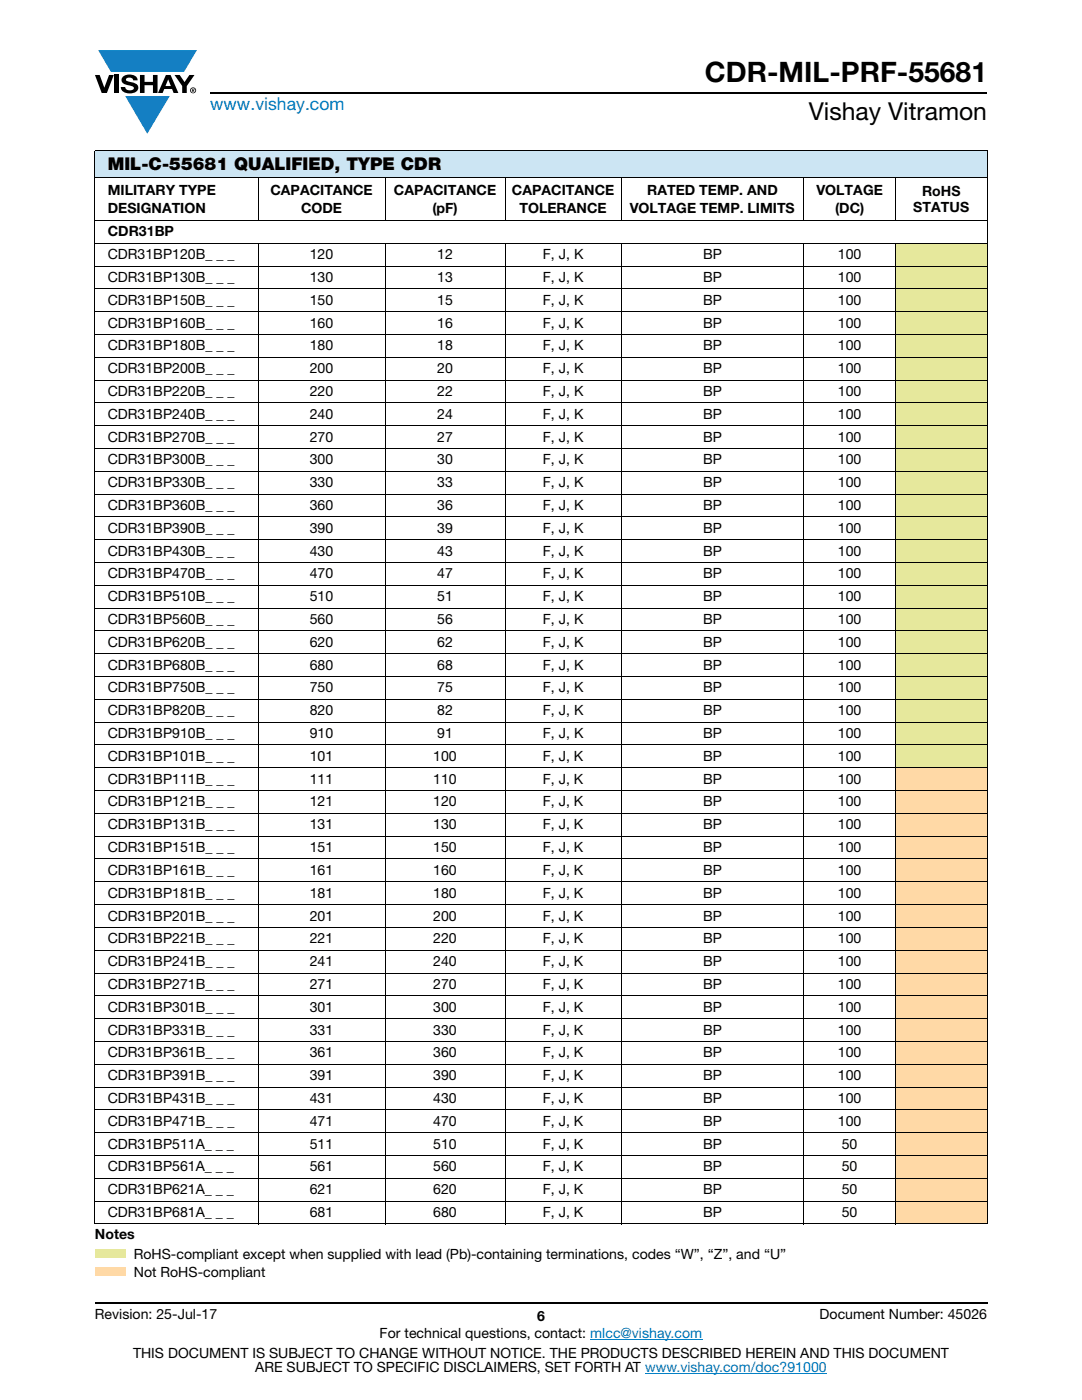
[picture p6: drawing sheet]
<svg xmlns="http://www.w3.org/2000/svg" width="216mm" height="279mm" viewBox="0 0 216 279" stroke-linecap="round" stroke-linejoin="round" font-family="sans-serif">
<defs><g id="words">
<text font-size="5.6" x="140.6" y="16.4">CDR-MIL-PRF-55681</text>
<text font-size="4.9" x="161.4" y="24">Vishay Vitramon</text>
<text font-size="3.5" fill="#007ec4" x="42" y="21.9">www.vishay.com</text>
<text font-size="3.5" x="21.5" y="34">MIL-C-55681 QUALIFIED, TYPE CDR</text>
<g font-size="2.8">
<text x="21.5" y="38.9">MILITARY TYPE</text>
<text x="54" y="38.9">CAPACITANCE</text>
<text x="78.6" y="38.9">CAPACITANCE</text>
<text x="102.1" y="38.9">CAPACITANCE</text>
<text x="129.1" y="38.9">RATED TEMP. AND</text>
<text x="162.9" y="38.9">VOLTAGE</text>
<text x="184" y="39.1">RoHS</text>
<text x="21.5" y="47.2">CDR31BP</text>
<text x="21.5" y="42.4">DESIGNATION</text>
<text x="60.1" y="42.4">CODE</text>
<text x="86.3" y="42.4">(pF)</text>
<text x="103.7" y="42.4">TOLERANCE</text>
<text x="125.6" y="42.4">VOLTAGE TEMP. LIMITS</text>
<text x="166.6" y="42.4">(DC)</text>
<text x="182.2" y="42.2">STATUS</text>
<text x="21.5" y="51.7">CDR31BP120B_ _ _</text>
<text x="61.8" y="51.7">120</text>
<text x="87.2" y="51.7">12</text>
<text x="108.3" y="51.7">F, J, K</text>
<text x="140.3" y="51.7">BP</text>
<text x="167.2" y="51.7">100</text>
<text x="21.5" y="56.3">CDR31BP130B_ _ _</text>
<text x="61.8" y="56.3">130</text>
<text x="87.2" y="56.3">13</text>
<text x="108.3" y="56.3">F, J, K</text>
<text x="140.3" y="56.3">BP</text>
<text x="167.2" y="56.3">100</text>
<text x="21.5" y="60.8">CDR31BP150B_ _ _</text>
<text x="21.5" y="65.4">CDR31BP160B_ _ _</text>
<text x="61.8" y="60.8">150</text>
<text x="61.8" y="65.4">160</text>
<text x="87.2" y="60.8">15</text>
<text x="87.2" y="65.4">16</text>
<text x="108.3" y="60.8">F, J, K</text>
<text x="108.3" y="65.4">F, J, K</text>
<text x="140.3" y="60.8">BP</text>
<text x="140.3" y="65.4">BP</text>
<text x="167.2" y="60.8">100</text>
<text x="167.2" y="65.4">100</text>
<text x="21.5" y="69.9">CDR31BP180B_ _ _</text>
<text x="61.8" y="69.9">180</text>
<text x="87.2" y="69.9">18</text>
<text x="108.3" y="69.9">F, J, K</text>
<text x="140.3" y="69.9">BP</text>
<text x="167.2" y="69.9">100</text>
<text x="21.5" y="74.5">CDR31BP200B_ _ _</text>
<text x="61.8" y="74.5">200</text>
<text x="87.2" y="74.5">20</text>
<text x="108.3" y="74.5">F, J, K</text>
<text x="140.3" y="74.5">BP</text>
<text x="167.2" y="74.5">100</text>
<text x="21.5" y="79">CDR31BP220B_ _ _</text>
<text x="21.5" y="83.6">CDR31BP240B_ _ _</text>
<text x="61.8" y="79">220</text>
<text x="61.8" y="83.6">240</text>
<text x="87.2" y="79">22</text>
<text x="87.2" y="83.6">24</text>
<text x="108.3" y="79">F, J, K</text>
<text x="108.3" y="83.6">F, J, K</text>
<text x="140.3" y="79">BP</text>
<text x="140.3" y="83.6">BP</text>
<text x="167.2" y="79">100</text>
<text x="167.2" y="83.6">100</text>
<text x="21.5" y="88.1">CDR31BP270B_ _ _</text>
<text x="61.8" y="88.1">270</text>
<text x="87.2" y="88.1">27</text>
<text x="108.3" y="88.1">F, J, K</text>
<text x="140.3" y="88.1">BP</text>
<text x="167.2" y="88.1">100</text>
<text x="21.5" y="92.7">CDR31BP300B_ _ _</text>
<text x="61.8" y="92.7">300</text>
<text x="87.2" y="92.7">30</text>
<text x="108.3" y="92.7">F, J, K</text>
<text x="140.3" y="92.7">BP</text>
<text x="167.2" y="92.7">100</text>
<text x="21.5" y="97.2">CDR31BP330B_ _ _</text>
<text x="21.5" y="101.8">CDR31BP360B_ _ _</text>
<text x="61.8" y="97.2">330</text>
<text x="61.8" y="101.8">360</text>
<text x="87.2" y="97.2">33</text>
<text x="87.2" y="101.8">36</text>
<text x="108.3" y="97.2">F, J, K</text>
<text x="108.3" y="101.8">F, J, K</text>
<text x="140.3" y="97.2">BP</text>
<text x="140.3" y="101.8">BP</text>
<text x="167.2" y="97.2">100</text>
<text x="167.2" y="101.8">100</text>
<text x="21.5" y="106.3">CDR31BP390B_ _ _</text>
<text x="61.8" y="106.3">390</text>
<text x="87.2" y="106.3">39</text>
<text x="108.3" y="106.3">F, J, K</text>
<text x="140.3" y="106.3">BP</text>
<text x="167.2" y="106.3">100</text>
<text x="21.5" y="110.9">CDR31BP430B_ _ _</text>
<text x="61.8" y="110.9">430</text>
<text x="87.2" y="110.9">43</text>
<text x="108.3" y="110.9">F, J, K</text>
<text x="140.3" y="110.9">BP</text>
<text x="167.2" y="110.9">100</text>
<text x="21.5" y="115.4">CDR31BP470B_ _ _</text>
<text x="21.5" y="120">CDR31BP510B_ _ _</text>
<text x="61.8" y="115.4">470</text>
<text x="61.8" y="120">510</text>
<text x="87.2" y="115.4">47</text>
<text x="87.2" y="120">51</text>
<text x="108.3" y="115.4">F, J, K</text>
<text x="108.3" y="120">F, J, K</text>
<text x="140.3" y="115.4">BP</text>
<text x="140.3" y="120">BP</text>
<text x="167.2" y="115.4">100</text>
<text x="167.2" y="120">100</text>
<text x="21.5" y="124.5">CDR31BP560B_ _ _</text>
<text x="61.8" y="124.5">560</text>
<text x="87.2" y="124.5">56</text>
<text x="108.3" y="124.5">F, J, K</text>
<text x="140.3" y="124.5">BP</text>
<text x="167.2" y="124.5">100</text>
<text x="21.5" y="129.1">CDR31BP620B_ _ _</text>
<text x="61.8" y="129.1">620</text>
<text x="87.2" y="129.1">62</text>
<text x="108.3" y="129.1">F, J, K</text>
<text x="140.3" y="129.1">BP</text>
<text x="167.2" y="129.1">100</text>
<text x="21.5" y="133.6">CDR31BP680B_ _ _</text>
<text x="61.8" y="133.6">680</text>
<text x="87.2" y="133.6">68</text>
<text x="108.3" y="133.6">F, J, K</text>
<text x="140.3" y="133.6">BP</text>
<text x="167.2" y="133.6">100</text>
<text x="21.5" y="138.2">CDR31BP750B_ _ _</text>
<text x="21.5" y="142.7">CDR31BP820B_ _ _</text>
<text x="61.8" y="138.2">750</text>
<text x="61.8" y="142.7">820</text>
<text x="87.2" y="138.2">75</text>
<text x="87.2" y="142.7">82</text>
<text x="108.3" y="138.2">F, J, K</text>
<text x="108.3" y="142.7">F, J, K</text>
<text x="140.3" y="138.2">BP</text>
<text x="140.3" y="142.7">BP</text>
<text x="167.2" y="138.2">100</text>
<text x="167.2" y="142.7">100</text>
<text x="21.5" y="147.3">CDR31BP910B_ _ _</text>
<text x="61.8" y="147.3">910</text>
<text x="87.2" y="147.3">91</text>
<text x="108.3" y="147.3">F, J, K</text>
<text x="140.3" y="147.3">BP</text>
<text x="167.2" y="147.3">100</text>
<text x="21.5" y="151.8">CDR31BP101B_ _ _</text>
<text x="61.8" y="151.8">101</text>
<text x="86.4" y="151.8">100</text>
<text x="108.3" y="151.8">F, J, K</text>
<text x="140.3" y="151.8">BP</text>
<text x="167.2" y="151.8">100</text>
<text x="21.5" y="156.4">CDR31BP111B_ _ _</text>
<text x="21.5" y="161">CDR31BP121B_ _ _</text>
<text x="61.8" y="156.4">111</text>
<text x="61.8" y="161">121</text>
<text x="86.4" y="156.4">110</text>
<text x="86.4" y="161">120</text>
<text x="108.3" y="156.4">F, J, K</text>
<text x="108.3" y="161">F, J, K</text>
<text x="140.3" y="156.4">BP</text>
<text x="140.3" y="161">BP</text>
<text x="167.2" y="156.4">100</text>
<text x="167.2" y="161">100</text>
<text x="21.5" y="165.5">CDR31BP131B_ _ _</text>
<text x="61.8" y="165.5">131</text>
<text x="86.4" y="165.5">130</text>
<text x="108.3" y="165.5">F, J, K</text>
<text x="140.3" y="165.5">BP</text>
<text x="167.2" y="165.5">100</text>
<text x="21.5" y="170.1">CDR31BP151B_ _ _</text>
<text x="61.8" y="170.1">151</text>
<text x="86.4" y="170.1">150</text>
<text x="108.3" y="170.1">F, J, K</text>
<text x="140.3" y="170.1">BP</text>
<text x="167.2" y="170.1">100</text>
<text x="21.5" y="174.6">CDR31BP161B_ _ _</text>
<text x="21.5" y="179.2">CDR31BP181B_ _ _</text>
<text x="61.8" y="174.6">161</text>
<text x="61.8" y="179.2">181</text>
<text x="86.4" y="174.6">160</text>
<text x="86.4" y="179.2">180</text>
<text x="108.3" y="174.6">F, J, K</text>
<text x="108.3" y="179.2">F, J, K</text>
<text x="140.3" y="174.6">BP</text>
<text x="140.3" y="179.2">BP</text>
<text x="167.2" y="174.6">100</text>
<text x="167.2" y="179.2">100</text>
<text x="21.5" y="183.7">CDR31BP201B_ _ _</text>
<text x="61.8" y="183.7">201</text>
<text x="86.4" y="183.7">200</text>
<text x="108.3" y="183.7">F, J, K</text>
<text x="140.3" y="183.7">BP</text>
<text x="167.2" y="183.7">100</text>
<text x="21.5" y="188.3">CDR31BP221B_ _ _</text>
<text x="61.8" y="188.3">221</text>
<text x="86.4" y="188.3">220</text>
<text x="108.3" y="188.3">F, J, K</text>
<text x="140.3" y="188.3">BP</text>
<text x="167.2" y="188.3">100</text>
<text x="21.5" y="192.8">CDR31BP241B_ _ _</text>
<text x="21.5" y="197.4">CDR31BP271B_ _ _</text>
<text x="61.8" y="192.8">241</text>
<text x="61.8" y="197.4">271</text>
<text x="86.4" y="192.8">240</text>
<text x="86.4" y="197.4">270</text>
<text x="108.3" y="192.8">F, J, K</text>
<text x="108.3" y="197.4">F, J, K</text>
<text x="140.3" y="192.8">BP</text>
<text x="140.3" y="197.4">BP</text>
<text x="167.2" y="192.8">100</text>
<text x="167.2" y="197.4">100</text>
<text x="21.5" y="201.9">CDR31BP301B_ _ _</text>
<text x="61.8" y="201.9">301</text>
<text x="86.4" y="201.9">300</text>
<text x="108.3" y="201.9">F, J, K</text>
<text x="140.3" y="201.9">BP</text>
<text x="167.2" y="201.9">100</text>
<text x="21.5" y="206.5">CDR31BP331B_ _ _</text>
<text x="61.8" y="206.5">331</text>
<text x="86.4" y="206.5">330</text>
<text x="108.3" y="206.5">F, J, K</text>
<text x="140.3" y="206.5">BP</text>
<text x="167.2" y="206.5">100</text>
<text x="21.5" y="211">CDR31BP361B_ _ _</text>
<text x="21.5" y="215.6">CDR31BP391B_ _ _</text>
<text x="61.8" y="211">361</text>
<text x="61.8" y="215.6">391</text>
<text x="86.4" y="211">360</text>
<text x="86.4" y="215.6">390</text>
<text x="108.3" y="211">F, J, K</text>
<text x="108.3" y="215.6">F, J, K</text>
<text x="140.3" y="211">BP</text>
<text x="140.3" y="215.6">BP</text>
<text x="167.2" y="211">100</text>
<text x="167.2" y="215.6">100</text>
<text x="21.5" y="220.1">CDR31BP431B_ _ _</text>
<text x="61.8" y="220.1">431</text>
<text x="86.4" y="220.1">430</text>
<text x="108.3" y="220.1">F, J, K</text>
<text x="140.3" y="220.1">BP</text>
<text x="167.2" y="220.1">100</text>
<text x="21.5" y="224.7">CDR31BP471B_ _ _</text>
<text x="61.8" y="224.7">471</text>
<text x="86.4" y="224.7">470</text>
<text x="108.3" y="224.7">F, J, K</text>
<text x="140.3" y="224.7">BP</text>
<text x="167.2" y="224.7">100</text>
<text x="21.5" y="229.2">CDR31BP511A_ _ _</text>
<text x="21.5" y="233.8">CDR31BP561A_ _ _</text>
<text x="61.8" y="229.2">511</text>
<text x="61.8" y="233.8">561</text>
<text x="86.4" y="229.2">510</text>
<text x="86.4" y="233.8">560</text>
<text x="108.3" y="229.2">F, J, K</text>
<text x="108.3" y="233.8">F, J, K</text>
<text x="140.3" y="229.2">BP</text>
<text x="140.3" y="233.8">BP</text>
<text x="168" y="229.2">50</text>
<text x="168" y="233.8">50</text>
<text x="21.5" y="238.3">CDR31BP621A_ _ _</text>
<text x="61.8" y="238.3">621</text>
<text x="86.4" y="238.3">620</text>
<text x="108.3" y="238.3">F, J, K</text>
<text x="140.3" y="238.3">BP</text>
<text x="168" y="238.3">50</text>
<text x="21.5" y="242.9">CDR31BP681A_ _ _</text>
<text x="61.8" y="242.9">681</text>
<text x="86.4" y="242.9">680</text>
<text x="108.3" y="242.9">F, J, K</text>
<text x="140.3" y="242.9">BP</text>
<text x="168" y="242.9">50</text>
<text x="18.9" y="247.4">Notes</text>
<text x="26.7" y="251.2">RoHS-compliant except when supplied with lead (Pb)-containing terminations, codes “W”, “Z”, and “U”</text>
<text x="26.7" y="254.8">Not RoHS-compliant</text>
<text x="18.9" y="263.3">Revision: 25-Jul-17</text>
<text x="107.2" y="263.6">6</text>
<text x="163.6" y="263.3">Document Number: 45026</text>
<text x="75.8" y="267.1">For technical questions, contact: mlcc@vishay.com</text>
<text x="26.5" y="271">THIS DOCUMENT IS SUBJECT TO CHANGE WITHOUT NOTICE. THE PRODUCTS DESCRIBED HEREIN AND THIS DOCUMENT</text>
<text x="50.9" y="273.8">ARE SUBJECT TO SPECIFIC DISCLAIMERS, SET FORTH AT www.vishay.com/doc?91000</text>
</g>
</g></defs>
<g fill="#147fc3">
<path d="M19.6 10h19.7l-2.6 4.3h-1.1h-13.5z"/>
<path d="M25 19.2h8.9l-4.5 7.5z"/>
</g>
<g fill="#000">
<path d="M18.9 15h1l.9 2.5 1-2.5h.9l-1.4 3.6h-1zM22.9 15h.9v3.6h-.9zM24.6 15.3a2.1 2.1 0 0 1 2.8 .3l.1 .4h-.9a.79 .79 0 0 0-.7-.5 .79 .79 0 0 0-.8 .4l.3 .3 1 .2a1.08 1.08 0 0 1 1.2 1 1.08 1.08 0 0 1-1.1 1.2 1.73 1.73 0 0 1-2.4-1.2h.9a.96 .96 0 0 0 .8 .6 .96 .96 0 0 0 .9-.4 1.31 1.31 0 0 0-1.2-.6 1.03 1.03 0 0 1-1.1-.6 1.03 1.03 0 0 1 .2-1.1zM27.9 15h.9v1.3h1.7v-1.3h.9v3.6h-.9v-1.6h-1.7v1.6h-.9zM34.8 15h1.1l.9 1.4 1-1.4h1l-1.5 2.2v1.4h-.9v-1.4z"/>
<path d="M33.6 15.9l.5 1.3h-1.1zM33.1 15l-1.6 3.6h1l.3-.8h1.5l.3 .8h1l-1.6-3.6z"/>
<path d="M38.4 17.8h.2v.2h-.2zM38.3 17.7v.7h.1v-.3l.4 .3-.2-.3 .2-.2-.1-.2z"/>
<path d="M38.1 18a.46 .46 0 0 1 .9 0 .46 .46 0 0 1-.9 0zM37.9 18a.6 .6 0 0 0 1.2 0 .6 .6 0 0 0-1.2 0z"/>
</g>
<path d="M42 18.6h155M18.9 260h178.1" fill="none" stroke="#000" stroke-width=".36"/>
<path d="M117.8 267.3h22.3M128.7 274h36.3" fill="none" stroke="#007ec4" stroke-width=".2"/>
<g fill="#e6e89c">
<path d="M178.7 48.6h18.3v4.5h-18.3z"/>
<path d="M178.7 53.1h18.3v4.6h-18.3z"/>
<path d="M178.7 57.7h18.3v4.5h-18.3z"/>
<path d="M178.7 62.2h18.3v4.6h-18.3z"/>
<path d="M178.7 66.8h18.3v4.5h-18.3z"/>
<path d="M178.7 71.3h18.3v4.6h-18.3z"/>
<path d="M178.7 75.9h18.3v4.5h-18.3z"/>
<path d="M178.7 80.4h18.3v4.6h-18.3z"/>
<path d="M178.7 85h18.3v4.5h-18.3z"/>
<path d="M178.7 89.5h18.3v4.6h-18.3z"/>
<path d="M178.7 94.1h18.3v4.5h-18.3z"/>
<path d="M178.7 98.6h18.3v4.6h-18.3z"/>
<path d="M178.7 103.2h18.3v4.5h-18.3z"/>
<path d="M178.7 107.7h18.3v4.6h-18.3z"/>
<path d="M178.7 112.3h18.3v4.5h-18.3z"/>
<path d="M178.7 116.8h18.3v4.6h-18.3z"/>
<path d="M178.7 121.4h18.3v4.5h-18.3z"/>
<path d="M178.7 125.9h18.3v4.6h-18.3z"/>
<path d="M178.7 130.5h18.3v4.5h-18.3z"/>
<path d="M178.7 135h18.3v4.6h-18.3z"/>
<path d="M178.7 139.6h18.3v4.5h-18.3z"/>
<path d="M178.7 144.1h18.3v4.6h-18.3z"/>
<path d="M178.7 148.7h18.3v4.5h-18.3z"/>
</g>
<g fill="#ffd9a6">
<path d="M178.7 153.2h18.3v4.6h-18.3z"/>
<path d="M178.7 157.8h18.3v4.5h-18.3z"/>
<path d="M178.7 162.3h18.3v4.6h-18.3z"/>
<path d="M178.7 166.9h18.3v4.5h-18.3z"/>
<path d="M178.7 171.4h18.3v4.6h-18.3z"/>
<path d="M178.7 176h18.3v4.5h-18.3z"/>
<path d="M178.7 180.5h18.3v4.6h-18.3z"/>
<path d="M178.7 185.1h18.3v4.5h-18.3z"/>
<path d="M178.7 189.6h18.3v4.6h-18.3z"/>
<path d="M178.7 194.2h18.3v4.5h-18.3z"/>
<path d="M178.7 198.7h18.3v4.6h-18.3z"/>
<path d="M178.7 203.3h18.3v4.5h-18.3z"/>
<path d="M178.7 207.8h18.3v4.6h-18.3z"/>
<path d="M178.7 212.4h18.3v4.5h-18.3z"/>
<path d="M178.7 216.9h18.3v4.6h-18.3z"/>
<path d="M178.7 221.5h18.3v4.5h-18.3z"/>
<path d="M178.7 226h18.3v4.6h-18.3z"/>
<path d="M178.7 230.6h18.3v4.5h-18.3z"/>
<path d="M178.7 235.1h18.3v4.6h-18.3z"/>
<path d="M178.7 239.7h18.3v4.5h-18.3z"/>
</g>
<path d="M18.9 30h178.1v5.5h-178.1z" fill="#cce5f3"/>
<path d="M18.9 249.4h6.1v1.7h-6.1z" fill="#e6e89c"/>
<path d="M19.1 249.5h5.9" fill="none" stroke="#e6e89c" stroke-width=".36"/>
<path d="M24.6 249.5h.4v1.6h-.4z" fill="#e6e89c"/>
<path d="M18.9 250.9h5.9" fill="none" stroke="#e6e89c" stroke-width=".36"/>
<path d="M18.9 249.4h.4v1.5h-.4z" fill="#e6e89c"/>
<path d="M18.9 252.9h6.1v1.7h-6.1z" fill="#ffd9a6"/>
<path d="M19 253h5.9" fill="none" stroke="#ffd9a6" stroke-width=".2"/>
<path d="M24.8 253h.1v1.6h-.1z" fill="#ffd9a6"/>
<path d="M18.9 254.6h5.9" fill="none" stroke="#ffd9a6" stroke-width=".2"/>
<path d="M18.9 252.9h.2v1.7h-.2z" fill="#ffd9a6"/>
<g fill="none" stroke="#000" stroke-width=".2">
<path d="M18.9 30h178.1M18.9 35.5h178.1M18.9 30.1v214.1M51.5 35.4v8.7M76.8 35.4v8.7M100.8 35.4v8.7M124 35.4v8.7M160.4 35.4v8.7M178.7 35.4v8.7M197 30.1v214.1M18.9 44h178.1M18.9 48.6h178.1"/>
<path d="M18.9 53.1h178.1M18.9 57.7h178.1M51.5 48.5v195.8M76.8 48.5v195.8M100.8 48.5v195.8M124 48.5v195.8M160.4 48.5v195.8M178.7 48.5v195.8M18.9 62.2h178.1M18.9 66.8h178.1M18.9 71.3h178.1M18.9 75.9h178.1"/>
<path d="M18.9 80.4h178.1M18.9 85h178.1M18.9 89.5h178.1M18.9 94.1h178.1M18.9 98.6h178.1M18.9 103.2h178.1M18.9 107.7h178.1M18.9 112.3h178.1M18.9 116.8h178.1M18.9 121.4h178.1M18.9 125.9h178.1M18.9 130.5h178.1"/>
<path d="M18.9 135h178.1M18.9 139.6h178.1M18.9 144.1h178.1M18.9 148.7h178.1M18.9 153.2h178.1M18.9 157.8h178.1M18.9 162.3h178.1M18.9 166.9h178.1M18.9 171.4h178.1M18.9 176h178.1M18.9 180.5h178.1M18.9 185.1h178.1"/>
<path d="M18.9 189.6h178.1M18.9 194.2h178.1M18.9 198.7h178.1M18.9 203.3h178.1M18.9 207.8h178.1M18.9 212.4h178.1M18.9 216.9h178.1M18.9 221.5h178.1M18.9 226h178.1M18.9 230.6h178.1M18.9 235.1h178.1M18.9 239.7h178.1"/>
<path d="M18.9 244.2h178.1"/>
</g>
<use href="#words"/>
</svg>
